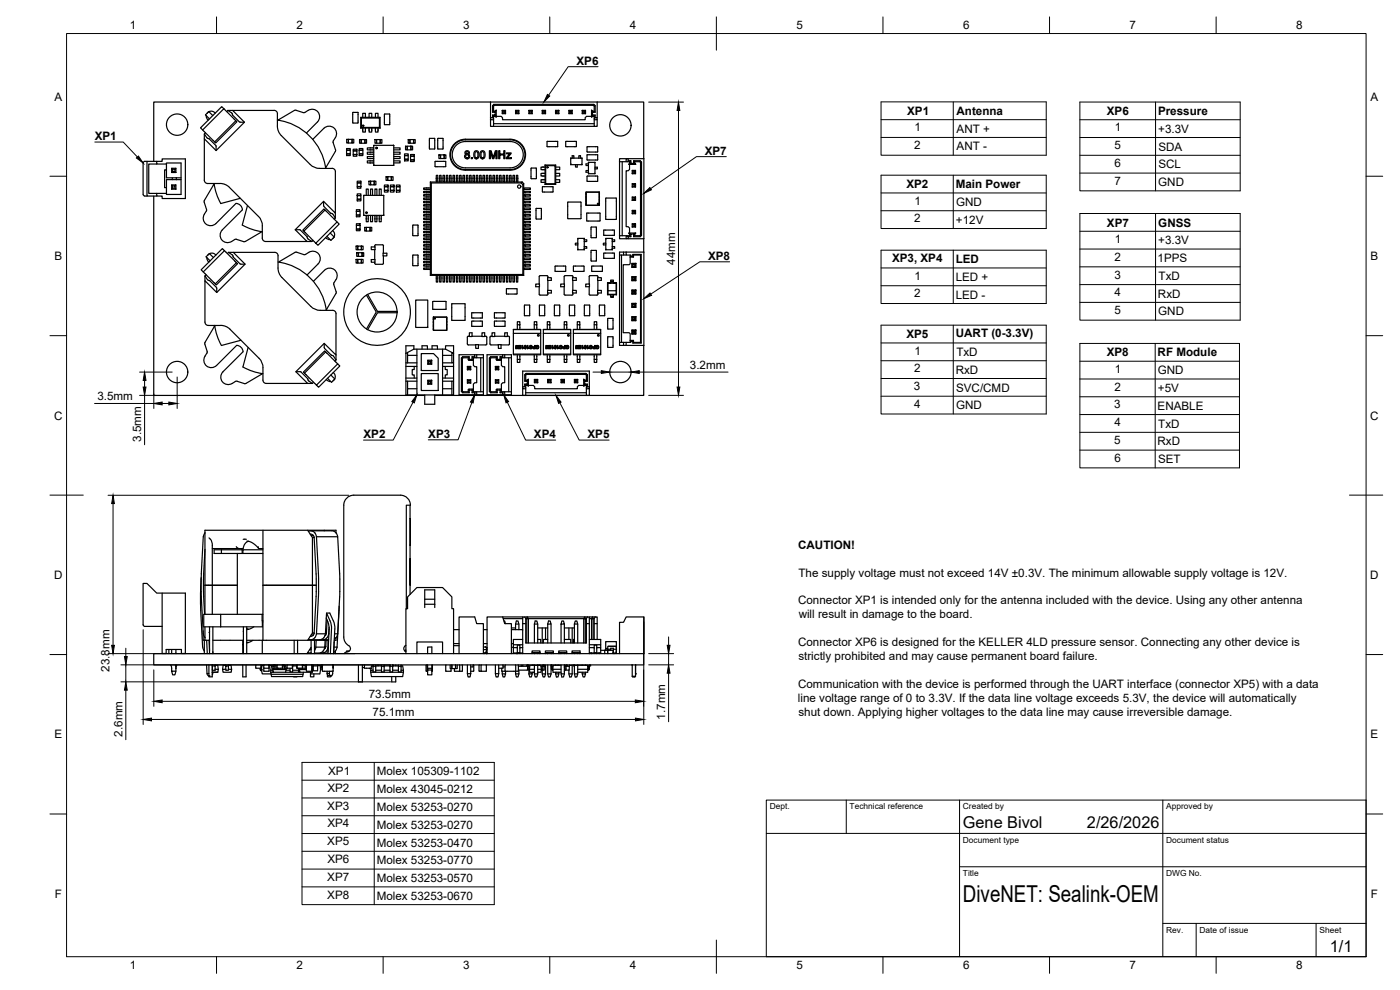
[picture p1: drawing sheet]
<svg xmlns="http://www.w3.org/2000/svg" width="420mm" height="297mm" viewBox="0 0 420 297" stroke-linecap="round" stroke-linejoin="round" font-family="sans-serif">
<defs><g id="words">
<text font-size="7" x="289" y="270.6">DiveNET: Sealink-OEM</text>
<g font-size="4.9">
<text x="289" y="248.5">Gene Bivol</text>
<text x="326.2" y="248.5">2/26/2026</text>
<text x="399.1" y="285.7">1/1</text>
</g>
<g font-size="3.5">
<text x="39" y="8.8">1</text>
<text x="89" y="8.8">2</text>
<text x="139" y="8.8">3</text>
<text x="189" y="8.8">4</text>
<text x="239" y="8.8">5</text>
<text x="289" y="8.8">6</text>
<text x="339" y="8.8">7</text>
<text x="389" y="8.8">8</text>
<text x="173" y="19.5">XP6</text>
<text x="16.3" y="30.2">A</text>
<text x="272.2" y="34.5">XP1</text>
<text x="287.1" y="34.5">Antenna</text>
<text x="332.2" y="34.5">XP6</text>
<text x="347.5" y="34.5">Pressure</text>
<text x="411.3" y="30.2">A</text>
<text x="274.4" y="39.4">1</text>
<text x="287.1" y="39.8">ANT +</text>
<text x="334.6" y="39.4">1</text>
<text x="347.6" y="39.8">+3.3V</text>
<text x="28.4" y="42.1">XP1</text>
<text x="211.5" y="46.5">XP7</text>
<text x="274.3" y="44.8">2</text>
<text x="287.1" y="45.2">ANT -</text>
<text x="334.5" y="44.8">5</text>
<text x="347.6" y="45.2">SDA</text>
<text x="334.5" y="50.1">6</text>
<text x="347.6" y="50.5">SCL</text>
<text x="272" y="56.5">XP2</text>
<text x="286.9" y="56.5">Main Power</text>
<text x="334.5" y="55.4">7</text>
<text x="347.6" y="55.8">GND</text>
<text x="274.4" y="61.4">1</text>
<text x="286.9" y="61.8">GND</text>
<text x="274.3" y="66.7">2</text>
<text x="286.9" y="67.1">+12V</text>
<text x="332.2" y="68">XP7</text>
<text x="347.6" y="68">GNSS</text>
<text x="334.6" y="72.9">1</text>
<text x="347.6" y="73.3">+3.3V</text>
<text x="16.3" y="78">B</text>
<text x="202.6" y="79.4" transform="rotate(-90 202.6 79.4)">44mm</text>
<text x="212.5" y="78">XP8</text>
<text x="267.7" y="78.7">XP3, XP4</text>
<text x="274.4" y="83.9">1</text>
<text x="286.8" y="79">LED</text>
<text x="334.5" y="83.6">3</text>
<text x="334.5" y="78.2">2</text>
<text x="347.4" y="78.6">1PPS</text>
<text x="347.7" y="84">TxD</text>
<text x="411.3" y="78">B</text>
<text x="274.3" y="89.2">2</text>
<text x="286.8" y="84.3">LED +</text>
<text x="286.8" y="89.6">LED -</text>
<text x="334.5" y="88.9">4</text>
<text x="347.5" y="89.3">RxD</text>
<text x="334.5" y="94.2">5</text>
<text x="347.6" y="94.6">GND</text>
<text x="272" y="101.5">XP5</text>
<text x="286.9" y="101.1">UART (0-3.3V)</text>
<text x="274.4" y="106.4">1</text>
<text x="287" y="106.8">TxD</text>
<text x="332.1" y="107">XP8</text>
<text x="347.4" y="107">RF Module</text>
<text x="207.1" y="110.6">3.2mm</text>
<text x="274.3" y="111.7">2</text>
<text x="286.8" y="112.1">RxD</text>
<text x="334.5" y="111.9">1</text>
<text x="347.5" y="112.3">GND</text>
<text x="274.3" y="117.1">3</text>
<text x="286.9" y="117.5">SVC/CMD</text>
<text x="334.5" y="117.2">2</text>
<text x="347.5" y="117.6">+5V</text>
<text x="16.2" y="125.9">C</text>
<text x="29.2" y="120">3.5mm</text>
<text x="274.3" y="122.4">4</text>
<text x="286.9" y="122.8">GND</text>
<text x="334.4" y="122.6">3</text>
<text x="347.4" y="123">ENABLE</text>
<text x="411.2" y="125.9">C</text>
<text x="109.1" y="131.5">XP2</text>
<text x="128.5" y="131.5">XP3</text>
<text x="160.3" y="131.5">XP4</text>
<text x="176.3" y="131.5">XP5</text>
<text x="334.5" y="127.9">4</text>
<text x="347.6" y="128.3">TxD</text>
<text x="42.4" y="132.6" transform="rotate(-90 42.4 132.6)">3.5mm</text>
<text x="334.4" y="133.2">5</text>
<text x="347.4" y="133.6">RxD</text>
<text x="334.4" y="138.6">6</text>
<text x="347.5" y="139">SET</text>
<text x="239.5" y="164.6">CAUTION!</text>
<text x="16.2" y="173.7">D</text>
<text x="239.6" y="173">The supply voltage must not exceed 14V ±0.3V. The minimum allowable supply voltage is 12V.</text>
<text x="411.2" y="173.7">D</text>
<text x="239.5" y="181.3">Connector XP1 is intended only for the antenna included with the device. Using any other antenna</text>
<text x="239.7" y="185.5">will result in damage to the board.</text>
<text x="239.5" y="193.9">Connector XP6 is designed for the KELLER 4LD pressure sensor. Connecting any other device is</text>
<text x="32.9" y="201.6" transform="rotate(-90 32.9 201.6)">23.8mm</text>
<text x="239.6" y="198.1">strictly prohibited and may cause permanent board failure.</text>
<text x="110.7" y="209.4">73.5mm</text>
<text x="239.5" y="206.5">Communication with the device is performed through the UART interface (connector XP5) with a data</text>
<text x="111.8" y="214.8">75.1mm</text>
<text x="199.7" y="215.9" transform="rotate(-90 199.7 215.9)">1.7mm</text>
<text x="239.5" y="210.7">line voltage range of 0 to 3.3V. If the data line voltage exceeds 5.3V, the device will automatically</text>
<text x="239.6" y="214.8">shut down. Applying higher voltages to the data line may cause irreversible damage.</text>
<text x="16.3" y="221.6">E</text>
<text x="36.7" y="221" transform="rotate(-90 36.7 221)">2.6mm</text>
<text x="411.3" y="221.6">E</text>
<text x="98.5" y="232.7">XP1</text>
<text x="113.1" y="232.6">Molex 105309-1102</text>
<text x="98.3" y="237.6">XP2</text>
<text x="113.1" y="238">Molex 43045-0212</text>
<text x="98.2" y="242.9">XP3</text>
<text x="113.1" y="243.3">Molex 53253-0270</text>
<text x="98.3" y="248.2">XP4</text>
<text x="113.1" y="248.7">Molex 53253-0270</text>
<text x="98.2" y="253.6">XP5</text>
<text x="113.1" y="254">Molex 53253-0470</text>
<text x="98.3" y="258.9">XP6</text>
<text x="113.1" y="259.3">Molex 53253-0770</text>
<text x="16.4" y="269.4">F</text>
<text x="98.2" y="264.3">XP7</text>
<text x="98.2" y="269.6">XP8</text>
<text x="113.1" y="264.7">Molex 53253-0570</text>
<text x="113.1" y="270">Molex 53253-0670</text>
<text x="411.4" y="269.4">F</text>
<text x="39" y="290.8">1</text>
<text x="89" y="290.8">2</text>
<text x="139" y="290.8">3</text>
<text x="189" y="290.8">4</text>
<text x="239" y="290.8">5</text>
<text x="289" y="290.8">6</text>
<text x="339" y="290.8">7</text>
<text x="389" y="290.8">8</text>
</g>
<g font-size="2.5">
<text x="231" y="242.9">Dept.</text>
<text x="255" y="242.9">Technical reference</text>
<text x="289" y="242.9">Created by</text>
<text x="350" y="242.9">Approved by</text>
<text x="289" y="252.8">Document type</text>
<text x="350" y="252.8">Document status</text>
<text x="289" y="262.9">Title</text>
<text x="350" y="262.9">DWG No.</text>
<text x="350" y="279.9">Rev.</text>
<text x="360" y="279.9">Date of issue</text>
<text x="396" y="279.9">Sheet</text>
</g>
</g></defs>
<!-- layer: Visible -->
<g fill="none" stroke="#000" stroke-width=".36">
<path d="M60.2 38.4l6.3-6.4 .7 .6-6.4 6.4zM60.8 39l3.2 3.1M61.7 39.9l-.4 .3M61.9 34.7l.1 .7 .5 .6M62.6 33.6l-.5 .4M62.7 33.5a1.49 1.49 0 0 1 1.9 .5M63.9 34.7l-1.2-1.2-1 1 1.2 1.2M67.2 32.6l3.6 3.6-6.4 6.4-.4-.4M68.4 33.1v.1M68.4 33.1l-.4 .4M68.4 33.1h1.4M68.4 33.2l1.2 .8 .2 .6 2 1.9 1.6 .2"/>
<path d="M70.8 36.2l.3 .3-6.4 6.4-.3-.3M82.3 33.1h-12.5l3.6 3.6-8.5 8.5-3.6-3.6v12.5M82.3 33.1a1.01 1.01 0 0 1 1 1l-.1 3.8M83.2 37.8l.2 1.1 .7 1.4 9.4 9.4 1.9 .8h4.3M83.3 36a16.9 16.9 0 0 1 14.4 14.5M91.5 33.7l-.5 .1-2.5-.7-5 3M91.5 33.7a2.5 2.5 0 0 1 4.2 .4 2.23 2.23 0 0 1-.4 2.5l-3.4 3.3M105.9 33.8l.1 3.1h1.4l.1-3.1M106 33.7h1.4M106 33.7l-.1 .1M107.4 33.7l.1 .1M108.3 38.4v-3.2h5.8v3.2"/>
<path d="M108.3 38.4h5.8M108.3 35.2l.2 .2M108.5 35.4h5.4v2.8h-5.4zM108.5 38.2l-.2 .2M108.9 35.2v-1.2h.8v1.2M108.9 38.4v1.2h.8v-1.2M110.8 35.2v-1.2h.8v1.2M110.8 38.4v1.2h.8v-1.2M112.7 35.2v-1.2h.8v1.2M112.7 38.4v1.2h.8v-1.2M113.9 38.2l.2 .2M114.1 35.2l-.2 .2"/>
<path d="M115.4 34.2h1.5v3.2l-1.5-.1zM147.2 30.6h-101.1v17.8M147.2 35.9v2h.9M147.2 30.6v4.7M147.2 30.6h32M147.8 34.5l.8 .1v-1l-.8 .1v-2l.4-.4h30l.4 .4v2l-.8-.1v1l.8-.1v.8M147.8 35.3l.3 .2M148.1 34.8v3.1M148.1 34.8l-.3-.3v.8h-.6v.6h.9M148.1 33.4h.3l.1 .3M148.1 37.1h30.2M148.1 37.9h30.2"/>
<path d="M148.1 34.9h.5M148.1 31.8v1.6M148.1 33.4l-.3 .3M148.1 34.8h.3M148.2 31.3l.1 .3M148.4 33.4l.5-.4-.3 .6M148.5 34.5l-.1 .3 .5 .3M148.9 34.9h1.5l.4 .4v.6h24.8v-.6l.4-.4h1.5M148.9 33v2.1l-.3-.5M150.7 33.1l.3 .3v.5l-.3 .2v-1h1M150.7 34.1h1M151 33.4h.5l.2-.3v1"/>
<path d="M151 33.9h.5M151.5 33.4v.5l.2 .2M154.7 33.1l.3 .3v.5l-.3 .2v-1h1M154.7 34.1h1M155 33.4h.5l.2-.3v1M155 33.9h.5M155.5 33.4v.5l.2 .2M158.7 33.1l.3 .3v.5l-.3 .2v-1h1M158.7 34.1h1M159 33.4h.5l.2-.3v1M159 33.9h.5M159.5 33.4v.5l.2 .2"/>
<path d="M162.7 33.1l.3 .3v.5l-.3 .2v-1h1M162.7 34.1h1M163 33.4h.5l.2-.3v1M163 33.9h.5M163.5 33.4v.5l.2 .2M166.7 33.1h1M167 33.9l-.3 .2h1M167 33.4l-.3-.3v1M167.5 33.4h-.5v.5h.5M167.7 33.1l-.2 .3v.5l.2 .2M167.7 33.1v1M170.7 33.1h1"/>
<path d="M171 33.9l-.3 .2h1M171 33.4l-.3-.3v1M171.5 33.4h-.5v.5h.5M171.7 33.1l-.2 .3v.5l.2 .2M171.7 33.1v1M174.7 33.1l.3 .3v.5l-.3 .2v-1h1M174.7 34.1h1M175 33.4h.5l.2-.3v1M175 33.9h.5M175.5 33.4v.5l.2 .2M177.5 33l.5 .4-.1 .3M177.8 33.6l-.3-.6v2.1"/>
<path d="M177.9 34.9h.4M177.9 34.5l.1 .3-.5 .3 .3-.5M178 34.8h.3M178 33.4h.3M178.1 31.6l-30.3 .1M178.2 31.3l-.1 .3 .2 .2M178.3 35.5l.9-.2v.6h-.9zM178.3 35.9v2h.9v-2M178.6 34.5l-.3 .3v.7M178.6 31.7l-.3 .1v1.6l.3 .3M179.2 30.6h14v17M179.2 30.6v4.7"/>
<path d="M42.9 48.9v9.4M43 58.3l.2 .4 .9 .1M44.1 48.4l-.9 .1-.2 .4M46.1 58.8v59.8h81.4M47 48.4h1.7v-.7h6.9v11.9h-6.9v-.8h-1.7v-.8h3v.3h4.3v-9.4h-4.3v.3h-3zM47 49.2h-2.4v8.8h2.4M47 48.4h-2.9v10.4h2.9M50 49.2v1.8M50 56.3v1.7M51.5 51.8l.3-.3h.7l.3 .3M51.5 56.8l.3-.3h.7l.3 .3M51.5 55.5h1.3l-.3 .3"/>
<path d="M51.5 51.8h1.3M51.5 56.8h1.3M51.5 50.5h1.3M51.7 53.3v.6h-1.7v2.4h-.6v-5.3h.6v2.3h2.9M51.7 53.9h2.6M51.8 50.8v.7M51.8 55.8v.7M52.5 51.5v-.7h-.7l-.3-.3v1.3M52.5 56.5v-.7h-.7l-.3-.3v1.3M52.5 50.8l.3-.3v1.3M52.8 55.5v1.3M52.9 53.3h1.4"/>
<path d="M52.9 53.3v.6M61.3 54.1a1.01 1.01 0 0 0 1 1h4.3l1.4 .5 .9 .6 9.3 9.5 .5 1.5v4.3M62.8 41.6l2.1 2.3M62.8 41.6l-.8-.3-.7-1.1v1.4M64 42.1v.1M64.2 55a16.9 16.9 0 0 0 2.1 6.1l5.8-1.6M64.3 55.3l-3 4.9M64.9 43.9v1.3M99.7 50.5a1.01 1.01 0 0 1 1 1M100 42.8l.7 2.5-3 5M100.6 51.5v12.5l-3.5-3.6-8.5 8.5 3.5 3.6h-12.4M100.6 41.3l-.6 1v.5"/>
<path d="M100.7 41.3a2.23 2.23 0 0 0-.5-3 2.23 2.23 0 0 0-3 .2l-3.3 3.3M104 44.6h1.1v.5h-1.1zM104 46.2h1.1v.5h-1.1zM104 45.1h1.1v1.1h-1.1zM104.1 41.8h.5v1.1h-.5zM104.6 41.8h1.1v1.1h-1.1zM105.7 41.8h.5v1.1h-.5zM106 45.3h1.1v1.1h-1.1zM106 44.8h1.1v.5h-1.1zM106 46.4h1.1v.5h-1.1zM107.2 59.8h1.1v.5h-1.1zM107.2 58.2h1.1v.5h-1.1z"/>
<path d="M107.2 58.7h1.1v1.1h-1.1zM107.2 54.9h1.1v1.1h-1.1zM107.2 56h1.1v.5h-1.1zM107.2 54.4h1.1v.5h-1.1zM107.8 44.6h1.1v.5h-1.1zM107.8 46.2h1.1v.5h-1.1zM107.8 45.1h1.1v1.1h-1.1zM107.9 41.9h.5v1.1h-.5zM108.4 41.9h1.1v1.1h-1.1zM109.2 58.7h.1M109.2 58.7v5.9M109.2 58.6h5.9"/>
<path d="M109.2 58.6v.1M109.3 58.6l-.1 .1M109.5 41.9h.5v1.1h-.5zM109.9 58.6v-1.9h.6v1.9M110.7 54.4h.5v1.1h-.5zM111.2 58.6v-1.9h.6v1.9M111.2 54.4h1.1v1.1h-1.1zM112.2 43.7v5.9M112.2 49.6h.1M112.2 48.3h-2v.6h2M112.2 47h-2v.6h2M112.2 45.7h-2v.6h2"/>
<path d="M112.2 44.4h-2v.6h2M112.2 43.7h.1M112.2 49.5l.1 .1M112.2 49.6h5.9M112.3 43.6h.1M112.3 54.4h.5v1.1h-.5zM112.5 58.6v-1.9h.6v1.9M112.5 41.9h.5v1.1h-.5zM113 41.9h1.1v1.1h-1.1zM113.8 58.6v-1.9h.6v1.9M114.1 41.9h.5v1.1h-.5zM115.1 58.6h.1"/>
<path d="M115.1 58.6l.1 .1M115.2 58.7l-.1 5.9M115.2 58.7h.1M115.4 56h1.1v1.1h-1.1zM115.4 57.1h1.1v.5h-1.1zM115.4 55.5h1.1v.5h-1.1zM115.9 53h.5v1.1h-.5zM116.4 53h1.1v1.1h-1.1zM117.2 56h1.1v1.1h-1.1zM117.2 57.1h1.1v.5h-1.1zM117.2 55.5h1.1v.5h-1.1zM117.5 53h.5v1.1h-.5z"/>
<path d="M118.1 43.6h.1M118.1 43.6l-5.9 .1M118.1 43.6l.1 .1M118.1 49.6h.1M118.1 43.6l.1 5.9M118.2 49.6h-.1M118.2 48.3h1.9v.6h-1.9M118.2 47h1.9v.6h-1.9M118.2 45.7h1.9v.6h-1.9M118.2 44.4h1.9v.6h-1.9M118.2 49.5h.1M119 57.1h1.1v.5h-1.1z"/>
<path d="M119 55.5h1.1v.5h-1.1zM119 56h1.1v1.1h-1.1zM121.4 46.2h1.1v.5h-1.1zM121.4 47.8h1.1v.5h-1.1zM121.4 46.7h1.1v1.1h-1.1zM121.7 43.9h.5v1.1h-.5zM122.2 43.9h1.1v1.1h-1.1zM122.5 41.9h.5v1.1h-.5zM123 41.9h1.1v1.1h-1.1zM123.2 46.9h1.1v1.1h-1.1zM123.2 46.4h1.1v.5h-1.1zM123.2 48h1.1v.5h-1.1z"/>
<path d="M123.3 43.9h.5v1.1h-.5zM124.1 41.9h.5v1.1h-.5zM127.1 56.4h2.1v.4h-2.1zM127.1 57.4h2.1v.4h-2.1zM127.1 58.4h2.1v.5h-2.1zM127.1 59.4h2.1v.4h-2.1zM128.9 41.5h1.5v3.2l-1.5-.1zM129.2 54.6v1.8M129.2 56.8v.6M129.2 57.8v.6M129.2 58.9v.5M129.2 59.8v.6"/>
<path d="M129.2 54.6h1.7M129.2 54.6l.2 .3M129.4 54.9h27l.5 .5v27h-27.5zM130.7 50h3M130.7 50v-1.6h3v1.6M130.9 52.6h.5v2h-.5zM131.4 54.6h.6M131.4 41.5h1.5v3.2l-1.5-.1zM131.7 46.5h.5v1.1h-.5zM132 52.6h.4v2h-.4zM132.2 46.5h1.1v1.1h-1.1zM132.4 54.6h.5"/>
<path d="M132.9 52.6h.5v2h-.5zM133.3 46.5h.5v1.1h-.5zM133.4 54.6h.5M133.9 52.6h.5v2h-.5zM134.4 54.6h.5M134.9 52.6h.5v2h-.5zM135.4 54.6h.6M136 52.6h.4v2h-.4zM136.4 54.6h.5M136.9 52.6h.5v2h-.5zM137.4 54.6h.5M137.9 52.6h.5v2h-.5z"/>
<path d="M138.4 54.6h.5M138.9 52.6h.5v2h-.5zM139.4 54.6h.6M139.7 41.8h13.4a4.6 4.6 0 0 1 4.6 4.6 4.6 4.6 0 0 1-4.6 4.7h-13.4M139.7 42h13.4a4.5 4.5 0 0 1 4.4 4.4 4.5 4.5 0 0 1-4.4 4.5h-13.4M139.7 42.5h13.4a3.9 3.9 0 0 1 3.9 3.9 3.9 3.9 0 0 1-3.9 4h-13.4M139.7 42.5a3.9 3.9 0 0 0-4 3.9 3.9 3.9 0 0 0 4 4M139.7 41.8a4.6 4.6 0 0 0-4.7 4.6 4.6 4.6 0 0 0 4.7 4.7M139.7 42a4.5 4.5 0 0 0-4.5 4.4 4.5 4.5 0 0 0 4.5 4.5M139.7 45.4l.8-.1 .3 .3v.5a.23 .23 0 0 0-.3 .2 .23 .23 0 0 0 .3 .2l.2 .5-.3 .5-.6 .2-.5-.3-.2-.7 .5-.4-.4-.4zM140 52.6h.4v2h-.4zM140.4 54.6h.5"/>
<path d="M140.9 52.6h.5v2h-.5zM141.4 54.6h.5M141.4 47.3h.3v.3h-.3zM141.9 52.6h.5v2h-.5zM142.4 54.6h.5M142.5 45.4l.7-.2 .5 .6v1.2l-.5 .6h-.6l-.3-.5-.1-1.1zM142.6 45.7l.4-.2 .4 .4v1.1l-.4 .4-.5-.4zM142.9 52.6h.5v2h-.5zM143.4 54.6h.6M144 52.6h.4v2h-.4zM144.4 45.3h.7l.4 .4v1.3l-.5 .6-.6-.1-.3-.5v-1zM144.4 54.6h.5"/>
<path d="M144.5 45.7l.4-.2 .3 .4v1.1l-.3 .4-.5-.4zM144.9 52.6h.5v2h-.5zM145.4 54.6h.5M145.9 52.6h.5v2h-.5zM146.4 54.6h.5M146.9 45.2h.5l.6 2.1 .7-2.1h.5v2.4h-.4v-2l-.6 2h-.4l-.6-2v2h-.3zM146.9 52.6h.5v2h-.5zM147.4 54.6h.6M148 52.6h.4v2h-.4zM148.4 54.6h.5M148.9 52.6h.5v2h-.5zM149.4 54.6h.5"/>
<path d="M149.7 45.2h.3v1h1.2v-1h.3v2.4h-.3v-1.1h-1.2v1.1h-.3zM149.9 52.6h.5v2h-.5zM150.4 54.6h.6M151 52.6h.4v2h-.4zM151.4 54.6h.6M152 52.6h.4v2h-.4zM152 45.9h1.4l-1.1 1.5 1.1-.1v.3h-1.5l1.1-1.5-1 .1zM152.4 54.6h.6M153 52.6h.4v2h-.4zM153.4 54.6h.5M153.9 52.6h.5v2h-.5zM154.4 54.6h.6"/>
<path d="M155 52.6h.4v2h-.4zM155.4 54.6h1.3l.5 .5v1.3M156.7 54.6l-.3 .3M157.2 56.4h2v.4h-2zM157.2 57.4h2v.4h-2zM157.2 58.4h2v.5h-2zM157.2 59.4h2v.4h-2zM157.2 56.8v.6M157.2 57.8v.6M157.2 58.9v.5M157.2 59.8v.6M157.2 55.1l-.3 .3"/>
<path d="M159.4 50.5l.1 3.1M159.5 50.4l1.5 .1M159.5 53.6h1.4M159.5 50.4l-.1 .1M161 50.5l-.1 3.1M162.8 56.1v1.4M162.8 57.5h3.2M162.8 56.1l3.2-.1v1.5M163 53.9h-.6v.8h.6M163 52h-.6v.8h.6M163 50.1h-.6v.8h.6M163 53.9h.1"/>
<path d="M163 54.7h.1M163 52h.1M163 52.8h.1M163 50.1h.1M163 50.9h.1M163 53.9h.6M163 54.7h.6M163 52h.6M163 52.8h.6M163 50.1h.6M163 50.9h.6M163.6 49.5h3.2v5.8h-3.2"/>
<path d="M163.6 49.5v5.8M163.6 49.5l.2 .2M163.8 49.7h2.8v5.4h-2.8zM163.8 55.1l-.2 .2M164.2 42.5l.1 1.5h3.1v-1.5M166.6 55.1l.2 .2M166.8 53.9h1.2v.8h-1.2M166.8 52h1.2v.8h-1.2M166.8 50.1h1.2v.8h-1.2M166.8 49.5l-.2 .2M167.4 42.5h-3.2M169.8 42.5v1.5h3.1l.1-1.5"/>
<path d="M169.8 42.5h3.2M171.3 47.4v2h1.4M171.3 47.4l.2 .2M171.3 47.4h3.4M171.5 49.2l-.2 .2M171.7 47.4v-.7h.5v.7M172.7 49.4v.7h.5v-.7M172.7 49.4h2M173.7 47.4v-.7h.5v.7M174.5 49.2l.2 .2M174.7 47.4l-.2 .2M174.7 47.4v2"/>
<path d="M175.9 59.4h.1M175.9 58.4h.1M175.9 57.6h4v4h-4zM175.9 59.8v.6M175.9 58.8v.6M175.9 57.8v.6M175.9 57.6v.1M175.9 57.7h3.9v3.9h-3.9zM176.3 52.8h3.1v1.5l-3.1 .1M176.3 44h3.1v1.5l-3.1 .1M176.3 46.4h3M176.3 52.8v1.6"/>
<path d="M176.3 44v1.6M176.3 46.4v1.6M176.6 48.7l.2 .2M176.6 49.2h-.7v.5h.7M176.6 51.2h-.7v.5h.7M176.6 48.7v3.4M176.6 48.7h2M176.8 51.9l-.2 .2M178.4 51.9l.2 .2M178.6 50.7v1.4h-2M178.6 48.7l-.2 .2M178.6 50.2h.7v.5h-.7"/>
<path d="M178.6 48.7v2M179.3 46.4l.1 1.6h-3.1M179.9 59.8v.6M179.9 58.8v.6M179.9 57.8v.6M179.9 57.6l-.1 .1M181.8 59.4h3.1v6.4l-3.1-.1zM185.9 48.5h3.1M185.9 48.5v22.2M186.7 48.5v22.2M187.9 48.5v-.9h.6v.6h.8l-.3 .3M187.9 47.6h-2v.9"/>
<path d="M188.5 48.2l-.1 .3M188.5 47.6h4.7M188.9 49.3v1.5l-.4 .4h-.6v16.8h.6l.4 .4v1.5M188.9 48.5v.5M189 48.5v.3M189.3 49l-.6 .3h2.1M189.3 48.2v.8h.9v-.8h2l.3 .4v22.1l-.3 .3h-2v-.8h-.9v.8h-.8M189.3 48.9l-.3-.1-.3 .5M189.7 51.1v1M189.7 55.1v1M189.7 59.1v1M190 51.4v.5"/>
<path d="M190 55.4v.5M190 59.4v.5M190.2 48.2l.3 .3M190.5 51.4v.5l.2 .2h-1M190.5 51.9h-.5l-.3 .2M190.5 48.5v.3l-.3 .1M190.5 48.8l.3 .5-.6-.3M190.5 55.4v.5l.2 .2h-1M190.5 55.9h-.5l-.3 .2M190.5 59.4v.5l.2 .2h-1M190.5 59.9h-.5l-.3 .2M190.5 48.5h1.5"/>
<path d="M190.7 51.1l-.2 .3h-.5l-.3-.3h1v1M190.7 55.1l-.2 .3h-.5l-.3-.3h1v1M190.7 59.1l-.2 .3h-.5l-.3-.3h1v1M192.2 48.2v22.3M192.5 48.6l-.3 .1M193.2 47.6v56M61.3 60.1v.5l.7 2.6a2.63 2.63 0 0 0 .3 4.3 2.23 2.23 0 0 0 2.5-.4l6-6.1a2 2 0 0 1 1.9 1.9l-6 6.1M62.1 77.3l.1 .7 .5 .6M62.8 76.2l-.5 .4M62.8 76.1l1.3 1.2M62.8 76.1l-1 1 1.3 1.2M62.9 76.1a1.49 1.49 0 0 1 1.9 .4"/>
<path d="M66.7 69a2.23 2.23 0 0 0-.1 3 2.23 2.23 0 0 0 2.9 .5l1.3-.7 2.7 .7 5-3M67.4 75.2l3.6 3.6-6.4 6.4-3.6-3.6M68.6 75.7l1.1 .7M68.6 75.7l-.4 .4M68.6 75.7h1.4M69.7 76.4l.2 .3M69.9 76.7l.1 .4M70 77l2 2.1M71 78.8l.3 .3-6.4 6.4-.3-.3M72 79.1l.3 .2M73.6 79.3h-1.3M74.3 61.7l-1.6 5.8a16.9 16.9 0 0 0 6 2"/>
<path d="M78.7 71.5a1.01 1.01 0 0 0 1 1M83.4 78.6a16.9 16.9 0 0 1 14.5 14.5M83.9 78.4l-.2 .3M88.6 68.9h1.3M89 75.7l2.5 .7a2.71 2.71 0 0 1 4.1-.2 2.23 2.23 0 0 1-.1 3l-3.4 3.3M89 75.7h-.5l-4.6 2.8M89.9 68.9l2.2 2.1 .2 .5M91.6 69.8h.1M91.6 69.8l3.2 3.2M92.1 72.5h1.5M92.3 71.5l1.3 1M93.9 72.1l-.3 .4"/>
<path d="M97.1 60.4l.1 1.6 2 1.9 .6 .3 .8 1.2M97.6 63l-.4-.3-6.3 6.4 .3 .3M97.7 71.3l.6 .5 .8 .1M99.1 69.9l1.2 1.2-1 1-1.2-1.2M99.8 69.2a1.49 1.49 0 0 1 .5 1.9M100.2 71.2l-.4 .4M100.6 64v1.4M100.6 65.4l-.3 .4M101.2 66.6l.6 .6-6.4 6.4-.6-.6zM101.2 66.6l-3.6-3.6-6.4 6.4 .4 .4M106.9 77.8h.5v1.1h-.5zM106.9 73.8h.5v1.1h-.5z"/>
<path d="M107 64.5h1.1v.5h-1.1zM107 62.9h1.1v.5h-1.1zM107 63.4h1.1v1.1h-1.1zM107 67.6h1.1v1.1h-1.1zM107 68.7h1.1v.5h-1.1zM107 67.1h1.1v.5h-1.1zM107.1 75.8h.5v1.1h-.5zM107.4 77.8h1.1v1.1h-1.1zM107.4 73.8h1.1v1.1h-1.1zM107.6 75.8h1.1v1.1h-1.1zM108.5 77.8h.5v1.1h-.5zM108.5 73.8h.5v1.1h-.5z"/>
<path d="M108.7 75.8h.5v1.1h-.5zM109.2 64.5h.1M109.3 64.6h5.8M109.3 64.6h-.1M109.5 68.2h.5v1.1h-.5zM109.9 64.6v1.9h.6v-1.9M110 68.2h1.1v1.1h-1.1zM111.1 68.2h.5v1.1h-.5zM111.2 64.6v1.9h.6v-1.9M112.5 77.9v.8M112.5 77.9h-1.1v.8h1.1M112.5 74.1h-1.1v.8h1.1"/>
<path d="M112.5 74.1v-.5l.3-.2 2.1 .1 .2 2.5M112.5 74.9v3M112.5 74.1v.8M112.5 64.6v1.9h.6v-1.9M113.8 64.6v1.9h.6v-1.9M115 76h1.1v.8h-1.1zM115.1 76.8l-.2 2.4-2.1 .1-.3-.2v-.4M115.2 64.5h.1M115.2 64.5l-.1 .1M123.9 76.6h1.5v3.1l-1.5-.1zM124 70.7h1.4M124 70.7v-3.2l1.4 .1v3.1"/>
<path d="M127.1 60.4h2.1v.4h-2.1zM127.1 61.4h2.1v.4h-2.1zM127.1 62.4h2.1v.5h-2.1zM127.1 63.4h2.1v.4h-2.1zM127.1 64.4h2.1v.4h-2.1zM127.1 65.4h2.1v.4h-2.1zM127.1 66.4h2.1v.5h-2.1zM127.1 67.4h2.1v.4h-2.1zM127.1 68.4h2.1v.4h-2.1zM127.1 69.4h2.1v.4h-2.1zM127.1 70.4h2.1v.5h-2.1zM127.1 71.4h2.1v.4h-2.1z"/>
<path d="M127.1 72.4h2.1v.4h-2.1zM127.1 73.4h2.1v.5h-2.1zM127.1 74.4h2.1v.5h-2.1zM127.1 75.4h2.1v.4h-2.1zM127.1 76.4h2.1v.4h-2.1zM127.1 77.4h2.1v.5h-2.1zM127.1 78.4h2.1v.5h-2.1zM127.1 79.4h2.1v.4h-2.1zM129.2 60.8v.6M129.2 61.8v.6M129.2 62.9v.5M129.2 63.8v.6"/>
<path d="M129.2 64.8v.6M129.2 65.8v.6M129.2 66.9v.5M129.2 67.8v.6M129.2 68.8v.6M129.2 69.8v.6M129.2 70.9v.5M129.2 71.8v.6M129.2 72.8v.6M129.2 73.9v.5M129.2 74.9v.5M129.2 75.8v.6"/>
<path d="M129.2 76.8v.6M129.2 77.9v.5M129.2 78.9v.5M129.2 79.8v.6M157.2 60.4h2v.4h-2zM157.2 61.4h2v.4h-2zM157.2 62.4h2v.5h-2zM157.2 63.4h2v.4h-2zM157.2 64.4h2v.4h-2zM157.2 65.4h2v.4h-2zM157.2 66.4h2v.5h-2zM157.2 67.4h2v.4h-2z"/>
<path d="M157.2 68.4h2v.4h-2zM157.2 69.4h2v.4h-2zM157.2 70.4h2v.5h-2zM157.2 71.4h2v.4h-2zM157.2 72.4h2v.4h-2zM157.2 73.4h2v.5h-2zM157.2 74.4h2v.5h-2zM157.2 75.4h2v.4h-2zM157.2 76.4h2v.4h-2zM157.2 77.4h2v.5h-2zM157.2 78.4h2v.5h-2zM157.2 79.4h2v.4h-2z"/>
<path d="M157.2 60.8v.6M157.2 61.8v.6M157.2 62.9v.5M157.2 63.8v.6M157.2 64.8v.6M157.2 65.8v.6M157.2 66.9v.5M157.2 67.8v.6M157.2 68.8v.6M157.2 69.8v.6M157.2 70.9v.5M157.2 71.8v.6"/>
<path d="M157.2 72.8v.6M157.2 73.9v.5M157.2 74.9v.5M157.2 75.8v.6M157.2 76.8v.6M157.2 77.9v.5M157.2 78.9v.5M157.2 79.8v.6M160.9 62.6l.1 3.1M161 62.5l1.5 .1M161 62.5l-.1 .1M162.5 62.6l-.1 3.1h-1.4"/>
<path d="M166.7 79.8h3M166.7 79.8v1.6M169.7 79.8v1.6M170.5 65.6h3.8M170.5 65.6l-.1-4.9 3.9-.1v5M172.1 79.9h3.2v1.5h-3.2zM173.4 71.5l.2 .2M173.4 73h-.7v.5h.7M173.4 73v1.9M173.4 74.9h1.9M173.6 74.8l-.2 .1M175.2 74.7l.1 .2"/>
<path d="M175.3 74.9h.1M175.3 71.6l-.1 .1M175.3 71.5h-1.9v1.5M175.3 74h.8v.5h-.8M175.3 72h.8v.5h-.8M175.3 71.5v3.4M175.3 71.5v.1M175.9 61.4h.1M175.9 60.4h.1M175.9 60.8v.6M175.9 61.6h.1M176.1 66.2l.1-2.3h3.9v2.3"/>
<path d="M177.4 68.1h1.6v3.2l-1.6-.1zM177.4 75.2h1.6v3.1l-1.6-.1zM177.6 79.9h3.2v1.5h-3.2zM179.8 61.6h.1M179.9 60.8v.6M180.1 66.2h-4M181.2 76h3.2v1.5h-3.2zM181.2 69h3.2v1.6h-3.2zM181.8 71.5l.2 .2M181.8 73h-.7v.5h.7M181.8 73v1.9M181.8 74.9h1.9"/>
<path d="M182 74.8l-.2 .1M183.6 74.7l.1 .2M183.7 74.9h.1M183.7 71.6l-.1 .1M183.7 71.5h-1.9v1.5M183.7 74h.8v.5h-.8M183.7 72h.8v.5h-.8M183.7 71.5v3.4M183.7 71.5v.1M185.9 75.6h2v.9h1.4v.4h.6v-.6h2.5v26.6h-2.5v-.6h-.6v.4h-1.4v.9h-2zM185.9 76.5h1.2M186.5 76.5v26.2"/>
<path d="M187.1 75.6v.9h.8M187.9 70.7h.5l.1 .9h-.6zM187.9 70.7h-2v.9h2M187.9 75.6h5.3M188.4 70.7h.6l.3 .3M188.5 71.6h4.7M188.7 69.9h2.1l-.6 .3M188.9 70.3v.4M189 70.4v.3M189.1 76.5v.6l.2-.2M189.3 70.2l-.6-.3 .3 .5 .3-.1M189.6 79h1.2v1.2h-1.2z"/>
<path d="M189.6 79l.3 .3M189.7 64.1l.3-.2h.5l.2 .2M189.7 63.1h1l-.2 .3M189.7 68.1l.3-.2h.5l.2 .2M189.7 67.1h1l-.2 .3M189.7 64.1h1M189.7 68.1h1M189.9 76.9l.2 .2h-1v2l-.3 .3h-1.8v20.4h1.8l.3 .3v2.6M189.9 76.3l.2 .8M189.9 79.3h.6v.6h-.6zM189.9 79.9l-.3 .3M190 63.9v-.5h.5v.5"/>
<path d="M190 63.4l-.3-.3v1M190 67.9v-.5h.5v.5M190 67.4l-.3-.3v1M190.2 71l.3-.3h1.5l.2 .3M190.5 70.4v.3M190.5 79.9l.2 .2M190.7 79.1h-1v1h1M190.7 63.1v1M190.7 67.1v1M190.7 79.1v1M190.7 79.1l-.2 .2M190.8 69.9l-.3 .5-.3-.1"/>
<path d="M190.8 79l-.1 .1M192.2 76.5v26.2M192.4 76.3l-.2 .2h-2.1M192.5 70.7l-.3-.2-.2 .2M60.4 80.9l6.3-6.3 .7 .6-6.4 6.4zM61.5 84.2v-1.4l.7 1.1 .8 .3 1.9 2M61.9 82.5l-.4 .3M64.4 97.6a16.9 16.9 0 0 0 2 6M64.5 97.9l-3 4.9v.4l.7 2.4-.7 1.3M64.9 86.2l.1 1.6M93.3 91.9l.8 .7 1.5 .5h4.3a1.01 1.01 0 0 1 1 1l-.1 12.4-3.5-3.5-8.5 8.5 3.5 3.5h-12.4a1.01 1.01 0 0 1-1-1v-4.2l-.8-1.9-9.4-9.4-1.4-.7-1.1-.2M93.3 92l-9.3-9.6-.5-1.4v-4.3a1.01 1.01 0 0 0-1-1h-12.5l3.6 3.6-8.6 8.5-3.5-3.6v12.5a1.01 1.01 0 0 0 1 .9h3.7"/>
<path d="M94 84.4l3.4-3.3a2.23 2.23 0 0 1 3-.2 2.23 2.23 0 0 1 .4 3l-.7 1.3 .8 2.7-3 5M110 88.5l2.9 5.1-2.9 5.1M110.3 88.3l3 5.1h5.9M119.2 93.8h-5.9l-3 5.1M124.8 90h3.6v8.2h-3.6zM127.1 80.4h2.1v.4h-2.1zM129.2 80.8v1.8M129.2 82.6h1.7M129.4 82.4l-.2 .2M129.9 90.5h4v2.3h-4zM130.1 95.1h4v4h-4zM130.1 95.3v.6"/>
<path d="M130.1 96.3v.6M130.1 97.3v.6M130.1 98.3v.6M130.1 95.1v.1M130.1 95.2h3.9v3.9h-3.9zM130.1 99.1h.1M130.9 82.6h.5v2h-.5zM131.4 82.6h.6M132 82.6h.4v2h-.4zM132.4 82.6h.5M132.9 82.6h.5v2h-.5zM133.4 82.6h.5"/>
<path d="M133.9 82.6h.5v2h-.5zM134 99.1h.1M134.1 96.3h.1M134.1 95.3h.1M134.1 97.3h.1M134.1 98.3h.1M134.1 95.1l-.1 .1M134.1 95.3v.6M134.1 96.3v.6M134.1 97.3v.6M134.1 98.3v.6M134.4 82.6h.5"/>
<path d="M134.9 82.6h.5v2h-.5zM135.4 82.6h.6M135.6 91.2h3.9v4.9h-3.9zM136 82.6h.4v2h-.4zM136.4 82.6h.5M136.9 82.6h.5v2h-.5zM137.4 82.6h.5M137.9 82.6h.5v2h-.5zM138.4 82.6h.5M138.9 82.6h.5v2h-.5zM139.4 82.6h.6M140 82.6h.4v2h-.4z"/>
<path d="M140.4 82.6h.5M140.9 82.6h.5v2h-.5zM141.4 82.6h.5M141.7 93.8h3M141.7 93.8l-.1 1.6 3.2-.1M141.9 82.6h.5v2h-.5zM142.4 82.6h.5M142.9 82.6h.5v2h-.5zM143.4 82.6h.6M144 82.6h.4v2h-.4zM144.4 82.6h.5M144.7 93.8l.1 .1"/>
<path d="M144.8 93.9v1.4M144.8 96.4v1.4M144.8 96.4l-3.1-.1-.1 1.5h3.2M144.9 82.6h.5v2h-.5zM145.4 82.6h.5M145.9 82.6h.5v2h-.5zM146.4 82.6h.5M146.9 82.6h.5v2h-.5zM147.4 82.6h.6M148 82.6h.4v2h-.4zM148.4 82.6h.5M148.4 96.4h3.1v1.5h-3.1z"/>
<path d="M148.5 93.8h3M148.5 93.8v1.6h3v-1.6M148.9 82.6h.5v2h-.5zM149.4 82.6h.5M149.9 82.6h.5v2h-.5zM150.4 82.6h.6M151 82.6h.4v2h-.4zM151.4 82.6h.6M152 82.6h.4v2h-.4zM152 88.1l.1-1.5h3l.1 1.5M152.4 82.6h.6M153 82.6h.4v2h-.4z"/>
<path d="M153.4 82.6h.5M153.9 82.6h.5v2h-.5zM154.1 98.9h8.2M154.4 82.6h.6M155 82.6h.4v2h-.4zM155.2 88.1h-3.2M155.3 97.4v1.4M155.4 82.6h1.8M156 97.4v-.9h-.7v.9h.7v1.4M156.9 82.4l.3 .2M157.2 80.4h2v.4h-2zM157.2 80.8v1.8"/>
<path d="M157.4 91.6h1.6v3.1l-1.6-.1zM160.3 97.4v1.4M160.8 85.2h1.1v.8h-1.1zM161.1 97.4v-.9h-.8v.9h.8v1.4M161.8 86v2.3M161.8 88.3l.3 .2 2 .1 .3-.3M163.1 98.9h8.2M163.4 91.5l-1.5 .1v3l1.5 .1M163.4 91.5v3.2M164.3 97.4v1.4M164.4 83.3v.8M164.4 83.3h1.1v.8h-1.1"/>
<path d="M164.4 87.1h1.1v.8h-1.1M164.4 83v.3M164.4 84.1v3M164.4 87.9v.4M164.4 87.1v.8M164.4 83l-.3-.3h-2.1l-.2 2.5M165 97.4v-.9h-.7v.9h.7v1.4M166.4 91.6v3M166.4 94.6l1.5 .1M166.7 81.4h3M167.9 91.5l-1.5 .1M167.9 91.5v3.2"/>
<path d="M168.3 85.2h1.1v.8h-1.1zM169.3 86v2.3M169.3 88.3l.3 .2 2.1 .1 .2-.3M169.3 97.4v1.4M170.1 97.4v-.9h-.8v.9h.8v1.4M170.9 91.6h1.6v3.1l-1.6-.1zM171.8 83.3h1.2v.8h-1.2zM171.8 87.1h1.2v.8h-1.2zM171.9 83v.3M171.9 84.1v3M171.9 87.9v.4M171.9 83l-.2-.3h-2.2l-.2 2.5"/>
<path d="M172.1 98.9h8.2M173.2 97.4v1.4M174 97.4v-.9h-.8v.9h.8v1.4M175.4 91.6v3M175.4 94.6l1.5 .1M175.8 85.2h1.1v.8h-1.1zM176.8 88.3l.3 .3M176.8 86v2.3M176.9 91.5l-1.5 .1M176.9 91.5v3.2M177.1 82.7h2l.3 .3M177.1 82.7l-.3 .3v2.2"/>
<path d="M178.3 97.4v1.4M179.1 97.4v-.9h-.8v.9h.8v1.4M179.4 83.3v.8M179.4 83.3h1.1v.8h-1.1M179.4 87.1h1.1v.8h-1.1M179.4 87.1v.8M179.4 83v.3M179.4 84.1v3M179.4 87.9v.4M179.4 88.3l-.3 .3-2-.1M179.9 91.6v3M179.9 94.6l1.5 .1"/>
<path d="M181.4 91.5l-1.5 .1M181.4 91.5v3.2M182.3 84.8v3.6M182.4 95.6h1.6v3.1l-1.6-.1zM182.5 84.9v2.3h2.4v-2.3M182.5 87.2v1.1M183.3 84.8h-1h2.7h-.9M183.3 88.4h-1h2.7M183.3 88.4v.4M183.3 84.9v-.5h.8v.5M183.3 84.4v-.4h.8v.4M183.3 88.4h.8"/>
<path d="M183.3 84.9h.8M184.1 88.4v.4h-.8v.4h.8v-.4M184.1 88.4h.9M184.9 87.2v1.1M185 84.8v3.6M189.6 83h1.2v1.2h-1.2zM189.6 87h1.2v1.2h-1.2zM189.6 91h1.2v1.2h-1.2zM189.6 95h1.2v1.2h-1.2zM189.6 99h1.2v1.2h-1.2zM189.6 83l.1 .1M189.6 87l.1 .1"/>
<path d="M189.6 91l.1 .1M189.6 95l.1 .1M189.6 99l.1 .1M189.7 83.1v1h1M189.7 87.1v1h1M189.7 91.1v1h1M189.7 95.1v1h1M189.7 99.1v1h1M189.7 83.1h1v1M189.7 87.1h1v1M189.7 91.1h1v1M189.7 95.1h1v1"/>
<path d="M189.7 99.1h1v1M189.7 99.1l.2 .2M189.7 95.1l.2 .2M189.7 91.1l.2 .2M189.7 87.1l.2 .2M189.7 83.1l.2 .2M189.9 83.3h.6v.6h-.6zM189.9 87.3h.6v.6h-.6zM189.9 91.3h.6v.6h-.6zM189.9 95.3h.6v.6h-.6zM189.9 99.3h.6v.6h-.6zM189.9 83.9l-.3 .3"/>
<path d="M189.9 87.9l-.3 .3M189.9 91.9l-.3 .3M189.9 95.9l-.3 .3M189.9 99.9l-.3 .3M190.5 99.9l.2 .2M190.5 95.9l.2 .2M190.5 91.9l.2 .2M190.5 87.9l.2 .2M190.5 83.9l.2 .2M190.7 80.1l.1 .1M190.7 84.1l.1 .1M190.7 88.1l.1 .1"/>
<path d="M190.7 92.1l.1 .1M190.7 96.1l.1 .1M190.8 83l-.3 .3M190.8 87l-.3 .3M190.8 91l-.3 .3M190.8 95l-.3 .3M190.8 99l-.3 .3M61.5 106.9a2.23 2.23 0 0 0 .5 2.9 2.23 2.23 0 0 0 3-.1M66.9 111.6a2.23 2.23 0 0 0-.2 3 2.23 2.23 0 0 0 3 .4M71 103.6l-6 6.1M71 103.6a2 2 0 0 1 1.9 1.9l-6 6.1M71.1 114.4h-.5l-.9 .7"/>
<path d="M72.3 102.1l-5.9 1.6M74.5 104.3l-1.6 5.8a16.9 16.9 0 0 0 6 2M78.7 112.1l-5.1 3-2.5-.7M88.8 111.5l1.6 .1M90.4 111.6l2 2.1M92.3 115h1.5M92.4 113.7l.3 .6M92.7 114.3l1.1 .7M94.1 114.7l-.3 .3M97.3 103v1.3M97.3 104.2l2.1 2.3 .4 .2M97.7 105.6l-.3-.3-6.3 6.3 .3 .4"/>
<path d="M97.9 113.9l.6 .4 .8 .2M98.1 106l-.4-.4-6.3 6.4 3.6 3.6M98.1 106h.1M98.2 106l3.1 3.2M99.3 112.5l1.2 1.2-1 1-1.2-1.2M99.8 106.7l1 1.3M100 111.8a1.49 1.49 0 0 1 .5 1.9M100.4 113.8l-.5 .4M100.8 106.5v1.5M100.8 108l-.3 .3M101.3 109.2l.7 .6-6.4 6.4-.6-.6zM121.8 106v12.5h13.8"/>
<path d="M121.8 114.4h3.3M121.8 109.9h3.3M121.8 108.9h3.3M121.8 113.4h3.3M122.3 105.8v3.1M122.3 114.4v2.2M122.3 106.6h2.8M124.2 104.8h9.5M124.2 104.8l-2.4 1.2M124.2 104.8v-1.1h-2.4v2.3M124.3 109.9v1h-.6v1.6h.6v.9M125.1 104.8v13.7"/>
<path d="M125.1 116.6h-2.8v1.9M126.4 106.1h3.7l1.4 1.4v3.7h-5.1zM126.4 112.1h5.1v5.1h-5.1zM126.7 104.8v-1.1h1.6v1.1M127.5 118.5v2.8h3v-2.8M128.4 114.1h1.2v1.2h-1.2zM128.4 108.1h1.2v1.2h-1.2zM128.4 108.1l.3 .3M128.4 114.1l.3 .3M128.7 114.4h.6v.6h-.6zM128.7 108.4h.6v.6h-.6zM128.7 109l-.3 .3"/>
<path d="M128.7 115l-.3 .3M129.3 109l.3 .3M129.3 115l.3 .3M129.6 108.1l-.3 .3M129.6 114.1l-.3 .3M129.7 104.8v-1.1h1.6v1.1M132.8 114.4h2.8v4.1M132.8 109.9h3.3M132.8 108.9h2.8M132.8 104.8v13.7M132.8 113.4h3.3M132.8 116.6h2.8"/>
<path d="M132.8 106.6h2.8M133.6 109.9v1h.6v1.6h-.6v.9M133.7 104.8v-1.1h2.4v2.3M133.7 104.8l1.9 1M135.6 105.8l.5 .2v2.9h-.5zM135.6 114.4h.5M136.1 109.9v8.6h-.5M136.1 108.9v1M138.5 117.5l.3-.2 .2 .2M138.8 107.5v9.8M138.9 107l.1 .3-.2 .2-.3-.1M140.3 101.2l.1 2.2 2.4 .1"/>
<path d="M140.3 114.9h1M140.3 113.9h1M140.3 110.9h1M140.3 109.9h1M140.3 109.9v1M140.3 113.9v1M140.3 109.9l.2 .2M140.3 113.9l.2 .2M140.5 114.1h.6v.6h-.6zM140.5 110.1h.6v.6h-.6zM140.5 110.7l-.2 .2M140.5 114.7l-.2 .2"/>
<path d="M140.5 116.9v.6l.3 .3M140.5 117.5h-1.5l-.1 .3M140.5 107.3v.6l.3-.1-.1 .3-.2-.2M140.7 116.7l-.2 .2 .3 .1-.1-.3h1.1M140.7 108.1h1.1l-.2-.3 .4 .1-.2 .2M140.8 107l-.3 .3h-1.5M140.9 100.9h.8M140.9 100.9v-1h.8v1M140.9 100.9h-.5l-.1 .3M141.1 110.7l.2 .2M141.1 114.7l.2 .2M141.3 109.9v1"/>
<path d="M141.3 113.9v1M141.3 109.9l-.2 .2M141.3 113.9l-.2 .2M141.7 117.1l-.9-.1v.8h-1.9l-.4-.3v-10.1l.4-.4h1.9v.8h.8l.1-.8h.8v-.6h-4.7v12h4.7M141.7 117.1v.7h.8v.6M141.7 117.1l.3-.2v.6l-.3 .3M141.7 107l.3 .3v.6M141.7 100.9h3M142 116.9l-.2-.2-.2 .3M142 117.5h.6M142.1 107.3v2.3l.4 .4h.6v4.8h-.6l-.4 .4v2.3M142.5 106.4h2.6v12h-2.6"/>
<path d="M142.5 117.8l.1-.3h.5v.9M142.5 107l.1 .3h-.6M142.8 103.4h.8v1.1h-.8zM143.1 106.4v.9h-.5M143.1 117.5h2M143.1 107.3h2M144.3 107.3v10.2M144.7 100.9v-1h.8v1M144.7 100.9h.8M145.5 100.9h.5l.1 .3M146.1 101.2l-.1 2.2-2.4 .1M146.9 117.5l.3-.2 .2 .2"/>
<path d="M147 101.2l.2 2.2 2.4 .1M147.2 107.5v9.8M147.2 107l.2 .3-.2 .2-.3-.1M147.7 100.9h.8M147.7 100.9v-1h.8v1M147.7 100.9h-.5l-.1 .3M148.5 100.9h3M148.7 113.9l.2 .2M148.7 109.9v1M148.7 113.9v1M148.7 114.9h1M148.7 113.9h1"/>
<path d="M148.7 110.9h1M148.7 109.9h1M148.7 109.9l.2 .2M148.9 114.1h.6v.6h-.6zM148.9 110.1h.6v.6h-.6zM148.9 110.7l-.2 .2M148.9 114.7l-.2 .2M148.9 116.9v.6l.3 .3M148.9 117.5h-1.5l-.2 .3M148.9 107.3v.6l.3-.1-.1 .3-.2-.2M149.1 116.7l-.2 .2 .3 .1-.1-.3h1.1M149.1 108.1h1.1l-.1-.3 .3 .1-.2 .2"/>
<path d="M149.2 107l-.3 .3h-1.5M149.5 110.7l.2 .2M149.5 114.7l.2 .2M149.6 103.4h.8v1.1h-.8zM149.7 109.9v1M149.7 113.9v1M149.7 109.9l-.2 .2M149.7 113.9l-.2 .2M150.1 117.1l-.9-.1v.8h-2l-.3-.3v-10.1l.3-.4h2v.8h.9v-.8h.8v-.6h-4.7v12h4.7M150.1 117.1v.7h.8v.6M150.1 117.1l.3-.2v.6l-.3 .3M150.1 107l.3 .3v.6"/>
<path d="M150.4 116.9l-.2-.2-.1 .3M150.4 117.5h.6M150.5 107.3v2.3l.4 .4h.6v4.8h-.6l-.4 .4v2.3M150.9 106.4h2.6v12h-2.6M150.9 117.8l.1-.3h.5v.9M150.9 107l.1 .3h-.6M151.5 106.4v.9h-.5M151.5 100.9v-1h.8v1M151.5 117.5h2M151.5 107.3h2M151.5 100.9h.8M152.3 100.9h.5l.1 .3"/>
<path d="M152.7 107.3v10.2M152.9 101.2l-.1 2.2-2.4 .1M154.1 100v-1.1h8.2v7.3h-8.2v-6.2h8.2M154.1 106.2v.3h8.2v-.3M154.8 103.7h.2l.4 .6v-.6h.2v1l-.6-.7v.7h-.2zM155.3 107.8h.7v.9h-.7zM155.3 106.5v1.3M155.8 103.7h.4l.2 .2-.2 .7-.4-.1 .4-.1-.4-.2zM156 106.5v1.3M156.7 103.7h.2v.7l.2-.2-.2 .5h-.2zM156.9 116.6v2h.9M156.9 116v-4.7h20v4.7"/>
<path d="M157.5 115.2l.8 .1v-1l-.8 .1v-2l.3-.4h18.1l.4 .4v2l-.8-.1v1l.8-.1v.8M157.5 116l.3 .2M157.6 103.8l.2 .2-.2 .5zM157.8 115.5v3.1M157.8 115.5l-.3-.3v.8h-.6v.6h.9M157.8 114.1h.3l.1 .3M157.8 118.6h18.2M157.8 117.8h18.2M157.8 115.6h.4M157.8 112.5v1.6M157.8 114.1l-.3 .3M157.8 115.5h.3"/>
<path d="M157.8 112l.2 .3M158.1 114.1l.5-.3-.3 .5M158.2 115.2l-.1 .3 .5 .4M158.3 103.7h.2v.7l.2-.2-.3 .5zM158.6 115.6h1.5l.4 .4v.6h12.8v-.6l.4-.4h1.5M158.6 113.8v2.1l-.3-.6M159 103.8h.6v.8h-.6l-.1-.2h.6l.1-.4-.2-.2-.5 .2zM160 104.1l.5-.1v-.3h.2v1l-.7-.1zM160.1 104.3l.4-.1v.3zM160.3 107.8h.8v.9h-.8zM160.3 106.5v1.3M160.4 113.8l.2 .3-.2 .7v-1h1"/>
<path d="M160.4 114.8h1M160.6 114.1h.5l.3-.3v1M160.6 114.6h.5M161 103.7h.4l.3 .2-.3 .7-.5-.1h.5l.1-.3-.2-.4-.5 .2zM161.1 106.5v1.3M161.1 114.1v.5l.3 .2M163.1 100v-1.1h8.2v7.3h-8.2v-6.2h8.2M163.1 106.2v.3h8.2v-.3M163.8 103.7l.6 .6v-.6h.2v1l-.6-.7v.7h-.2zM164.3 107.8h.7v.9h-.7zM164.3 106.5v1.3M164.4 113.8l.2 .3-.2 .7v-1h1"/>
<path d="M164.4 114.8h1M164.6 114.1h.5l.3-.3v1M164.6 114.6h.5M164.8 103.7l.2-.1a.47 .47 0 0 1 .5 .6 .47 .47 0 0 1-.7 .3l.4-.2-.4-.2zM165 106.5v1.3M165.1 114.1v.5l.3 .2M165.7 103.7h.2v.7l.3-.2-.3 .5zM166.6 103.8l.2 .2-.2 .5zM167.3 103.7h.1v.7l.3-.2-.3 .5h-.1zM168 103.8l.4-.2 .3 .3v.5l-.2 .2-.6-.1 .7-.2-.2-.5-.3 .2zM168.4 113.8h1M168.6 114.6l-.2 .2h1"/>
<path d="M168.6 114.1l-.2-.3v1M169 104.1l.5-.1v-.3h.2v1l-.7-.1zM169.1 114.1h-.5v.5h.5M169.1 104.2h.4v.3h-.3zM169.3 107.8h.8v.9h-.8zM169.3 106.5v1.3M169.4 113.8l-.3 .3v.5l.3 .2M169.4 113.8v1M169.9 103.8h.7l.1 .5-.2 .3-.6-.1 .1-.2 .3 .2 .2-.2-.1-.5-.4 .2zM170.1 106.5v1.3M172.1 100v-1.1h8.2v7.3h-8.2v-6.2h8.2M172.1 106.2v.3h8.2v-.3"/>
<path d="M172.4 113.8h1M172.6 114.6l-.2 .2h1M172.6 114.1l-.2-.3v1M172.8 103.7h.2l.4 .6v-.6h.2v1h-.2l-.4-.7v.7h-.2zM173.1 114.1h-.5v.5h.5M173.2 107.8h.8v.9h-.8zM173.2 106.5v1.3M173.4 113.8l-.3 .3v.5l.3 .2M173.4 113.8v1M173.8 103.7l.2-.1a.47 .47 0 0 1 .4 .6 .47 .47 0 0 1-.6 .3l.4-.2-.4-.2zM174 106.5v1.3M174.7 103.7h.2v.7l.3-.2-.3 .5z"/>
<path d="M175.2 113.8l.5 .3-.1 .3M175.5 114.3l-.3-.5v2.1M175.5 115.6h.5M175.6 115.2l.1 .3-.5 .4 .3-.6M175.6 103.9h.2l-.1 .6zM175.7 115.5h.3M175.7 114.1h.3M175.8 112.3l-18.3 .1M175.9 112l-.1 .3 .2 .2M176 116.2l.9-.2v.6h-.9zM176 116.6v2h.9v-2M176.3 115.2l-.3 .3v.7"/>
<path d="M176.3 112.4l-.3 .1v1.6l.3 .3M176.3 103.7h.2v.7l.2-.2-.3 .5zM177 103.7h.5l.2 .2-.2 .7-.5-.1-.1-.1 .4 .1 .2-.2-.1-.5-.5 .2zM178 104.1l.5-.1v-.3h.2v1l-.7-.1zM178.1 104.3l.4-.1v.3zM178.3 107.8h.8v.9h-.8zM178.3 106.5v1.3M178.9 103.8h.7l.1 .5-.2 .3-.6-.1-.1-.1 .4 .1 .3-.2-.1-.5-.4 .2zM179.1 106.5v1.3M182.4 101.1h1.6l-.1 3.1-1.5-.1zM185.9 102.7h1.2M187.9 102.7h-.8v.9"/>
<path d="M187.9 103.6h5.3M189.9 102.9l.2-.2h2.1l.2 .2M189.9 102.3l.2-.2v.6M190.1 102.1h-1l.2 .2M190.7 100.1l.1 .1M193.2 103.6v15h-62.7M61.5 159.9h.1M61.5 159.9l-.5 1.2M78.9 159.1v16.5h16h-16v16.5M92.3 159.1l1.5 2.2M92.6 159.4a1.49 1.49 0 0 1 1.9 .5M93.3 159.3h6.3l.7 .1 .5 .5"/>
<path d="M94.5 159.9l.5 1.2M97.3 159.1v.2M100.8 159.9v-.8h-39.3v25.2M100.9 159.9l.4 1.2M123 155.6l.1 8M123.1 151.6v16M123.1 155.6l-.1 8M48.7 178v18.1M60.4 173.3l-.2 9.8 .6 11.1 .5 1.1M60.4 177.5l.6 12.7 .5 1.1M60.4 172.1v5.4M61 161l-.6 11.2"/>
<path d="M61.1 177.5v1.5M61.1 179l.3 5.3M61.1 172.2v5.3M61.5 175.6h9.7zM61.5 164.8l-.4 7.4M62.7 161.4l.4 .4M63.2 161.8l.4 1 .1 .9M63.7 163.8v20.5M66.4 165h-2.1v1.1h2.1M66.4 165h6.5M66.4 166.1h6.5M66.4 165v1.1"/>
<path d="M70.9 164l1 .6M71.2 166.1v18.2M72.6 164.6v.4M72.7 165v1.1M72.9 166.1h6M73 161.8h.9M74.1 162.4l1.6 .4 1.9 1.7M74.6 162.4l-1 .7-.6 1.5h-9.3M77.5 164l.2 .6h1.2M78.9 165h-6v1.1M93.1 160.3l1 .4M93.4 160.7h.7"/>
<path d="M94 160.7l.3 .5M94.3 161.2l.6 11.4v4.9M94.3 161.3h-.5v28.6h.5M94.9 177.5l-.6 12.5M95.6 172.2l-.6-11.2h6.3l.6 11.2M95.6 172.1v5.4M95.6 177.5l-.6 12.7M101.9 172.1l.1 5.4M102 177.5l-.8 16.7M123.1 175.6v2.7M123.1 167.6v8M127.5 179.8h3"/>
<path d="M42.9 187.5v-12.4h1.2l2.9 2.9h8.6v18.1h-1.2v-1.2h-4.5v1.2h-1.2M43 187.4l.5 .5h5.2M46.1 196.1h147.1v3.4h-147.1zM50.7 194.9v1.2M51.2 199.5l.3 1.9h1.3l-.3 1.1h-.7l-.3-1.1M51.5 194.9v1.2M52.6 199.5l.2 1.1M52.8 194.9v1.2M53 199.7l-.2 .9M53.1 199.5l-.1 .2M61 189.3v2.8h.5M61.3 192.1v4"/>
<path d="M61.5 191.3h.1M61.5 188.1v4h1.4M62 199.5l.1 2.6h.6M62 192.1l.2 4M62.7 199.5v3.6h1l.1-3.5M62.7 192.1l.2 3.2M62.9 188.1v8M62.9 189.6l-.2 .2M63.8 199.5v.3h.8v-.3M63.8 199.8v1.3h.8v-1.3M63.8 199.8h.1M63.9 192.1h9.1"/>
<path d="M63.9 195.5v.6M63.9 188.1v8M64.6 199.6h.7l.2 1.2M64.6 199.8h.1M66.2 184.3v3.8M67.8 199.8h.8v1.3h-.8zM67.8 199.6h-.8l-.2 1.2M67.8 199.5v.3M68.6 199.6h.7l.2 1.2M68.6 199.5v.3M72.8 193.4h.1M72.9 199.5v3.6h1v-3.6"/>
<path d="M72.9 192.1v4M73 189.4h.1M73 188.1v8M74 192.7l.4 .1M74 188.6l.6 .2M74 192.1h4.9M74 188.1v8M75.9 192.1l-1.9 .8M76.2 188.1l-1.2 .6-.9 .2M76.9 199.5v1M78.3 199.5v.9l-1.4 .1M78.4 199.7v1.2"/>
<path d="M78.7 184.3h-17.5v3.8h5M78.7 192.1v4M78.7 186.3v1.8h-12.5M78.7 186.6h.2M78.9 192.1h19.7M78.9 184.3h-.2v2h.2M79.2 199.7h-.6l-.1 1.2M79.3 199.5l-.1 1.9 1.6-.1M80.7 199.5l.1 .1M80.8 199.7h1.5M80.8 199.6v1.7M82 199.5v.5"/>
<path d="M82 199.8h-.5l-.2 1.3M82 199.7l-.1 .8M82.2 199.5l-.1 .2M82.3 199.5h.5v.2h-.5zM82.3 199.8v.7M82.3 199.7v.1M82.8 199.8v.7M82.8 199.7h.4M82.8 199.7v.1M83.3 199.5v1M84.7 199.5v1M84.8 199.7h.1"/>
<path d="M84.9 199.5h.5v.2h-.5zM84.9 199.8v.7M84.9 199.7v.1M85.2 199.5h.1M85.4 199.8v.7M85.4 199.7v.1M86.3 199.5v1M87.7 199.5l.1 .1M87.8 199.9v1.7h-.8v-1.1M87.8 199.5l-.1 1h-1.8l-.2-.8h-.3M87.8 199.8h1.2M88 199.5l-.1 .3"/>
<path d="M88.3 192.1v4M89.2 199.6v.8M89.2 199.5v1l1.5-.1v-.9l.1 .2M89.3 199.5l-.1 .1M89.3 192.1v4M90.8 199.7h.8v1.1h.3M90.8 199.7v.8M91 199.5l.1 .2M92.4 195.8l1 .1M93.1 195.9h.3M93.2 194.5h.2M93.4 194.2l-1.3 1.9"/>
<path d="M93.4 192.1v4M93.4 190.5h.7M93.4 194.9h-.5M93.5 199.5v1.9h-1.5l.1-1.9h-.5v.2h.3M93.6 199.7h.1l.2 .8M93.6 199.5l.1 .2M93.7 199.7h.3M93.8 189.9l-1.5 2.2M94 199.8v1.5l1.3-.1v-1.3M94 199.5v.3M94.1 190.6l-1 .3M94.3 190l-.3 .6"/>
<path d="M94.4 192.1v4M94.5 191.3a1.53 1.53 0 0 1-1.9 .5M94.8 194.2l-.4 1M94.9 192.1l-.1 2.1h2.7M95 190.2l-.5 1.1M95 190.2h2.7M95.3 199.5v.3h-1.3M95.3 199.7h.8M95.3 199.8v.1M96.1 199.7h.1M96.1 199.7l.1 1.2-.2 1.3h-2.7l-.1-.5M96.4 199.5l.1 .9-.3 .1"/>
<path d="M96.7 195.9h1.7M96.9 199.5l-.1 1.9h3.1M96.9 191.9h1.7M97.1 195.9v.2M97.3 191.9v.2M97.4 194.5h.2M97.5 194.2a1.92 1.92 0 0 1-1.7 1.7h-1.4M97.5 193.9h.3M97.6 192.1l-.1 2.1M97.6 190.5h.2M97.7 190.2a1.92 1.92 0 0 1-1.7 1.7h-2.7M97.7 189.9h.3"/>
<path d="M97.8 194l-.5 .7M97.8 194h.1M97.9 192.1l-.1 1.9M97.9 185.4l-.2 4.8M98 183.9h1l1 2.4M98.2 186l-.2 4-.5 .7M98.4 192.1v3.4M98.5 194.2a1.81 1.81 0 0 1-2.3 1.7M98.7 190.2a1.82 1.82 0 0 1-2.3 1.7M98.7 190.2h.1M98.8 188.9l-.4 7.2M98.8 188.2l-.1 2"/>
<path d="M98.8 188.9l-.1-1.4-.8-2.1 .1-1.5 1.5 3.8-.4 8.4M99.9 199.5l.1 .1M100 199.5l-.1 1.9M100.1 186.3l.4 1.9-.4 7.9M100.2 194.2h1M100.3 192.5v.2M100.4 190.2h.9l-.4 1.1M100.6 195.4v.7M100.8 191.4v.7h-.5M100.8 191.3l-.5 .5M101.2 194.2l-.4 .9-.7 .7M101.8 181.9l-.1 1.2"/>
<path d="M103.2 191.1l.1 1.1 .9 1.2a1.11 1.11 0 0 1 1 1.3 1.11 1.11 0 0 1-1.3 .9l-.6 .5M104.9 195.3h-.9v.3M107.6 199.5v5.1h1.2v-5.1M109.5 199.5l-.1 .9 2 .1M112 199.5v.4h.8v-.4M112 199.9v1.2M112 199.8h-.5l-.2 1.3M112.8 199.9v1.2M112.8 199.8h1.7M113.5 199.5v.3M114.5 199.5v.4h.8v-.4M114.5 199.9v1.2"/>
<path d="M115.3 199.9v1.2M115.3 199.8h1.7M117 199.5v.4h.8l.1-.4 .1 .3M117 199.9v1.2M117.8 199.9v1.2M117.8 199.8h1.8M118.8 199.5v.3M119.6 199.5v.4h.8v-.4M119.6 199.9v1.2M120.4 199.9v1.2M120.4 199.8h.4l.3 1.3M121.5 195.3h.3"/>
<path d="M121.8 195l-.1 .3M121.8 196.1v-13.5h.5v-3.5l2.8-2.8h7.7l2.8 2.8v3.5h.5v13.5M121.8 193.6a1.01 1.01 0 0 0-.6 1 1.01 1.01 0 0 0 .6 .9M121.9 182.6v-31h1.2a3.4 3.4 0 0 0-4.3-3h-11.7a3.3 3.3 0 0 0-3.9 3v39.5M125.1 196.1v-3.5h7.7v3.5M127.5 181.3h3M127.9 199.6v1.7M128 199.5l-.1 .1M128.3 196.1v-2h1.3v2M129.6 199.5v1M129.7 199.5l.1 1.8-.2 .1M130.5 181.3v1"/>
<path d="M130.5 181.3v-4.3h-3v5.3M133.9 199.5l-.1 1.9h1.5l.1-.8M135.1 199.5v1.1h.5v-1.1v1.1h1.1v-1.1v1.1h.5v-1.1M136.1 193.7h1.7M136.1 193.1h1.7M136.2 188.9h1.6M136.2 188.9h-.1M137.8 196.1v-11h4.7l.6 2h2v9M137.9 199.5v1.9M138.7 199.5v1.9h-2.2l-.1-.8M140.3 199.5v2.6h1M141.3 199.5v2.6"/>
<path d="M142 199.5v.6h-.7M142.1 199.5v1.9h-.8M143.9 199.5v1.9h2v-1.9M144.5 199.5v1.9M145.1 195.9h.7M145.1 194.1h.8l.2 .8M145.1 194.9h1M145.1 193.1h1.1M145.1 188.9h1.1M145.5 195.9v.2M145.8 195.9h.1M145.9 195.4v.4"/>
<path d="M146.1 194.9l-.3 1M146.2 194.4h-.3M148.7 199.5v2.6h1M149.7 199.5v2.6M150.9 185.1h-4.7v11h-.3v-.3h.3M150.9 185.1l.6 2h2v9M150.9 185.1h6M150.9 199.5l.1 .9-1.3 .1M151 185.6h5.9M151.2 186.3h.3l.2 .8M151.6 199.6v1.7M151.7 199.5l-.1 .1"/>
<path d="M153.5 188.9l3.4 .1M153.5 188.4h1.2M153.5 194.2h.6M153.5 193.1h.6M154.1 194.3h1.2M154.1 193.4h2.8M154.7 199.5v2.7M154.7 187.2v1.7M155 186.3h.5l.2 .9h-1zM155.3 195.8v.3h-.2l.1-.2M155.3 193.6h.7v2.2h-.7zM155.5 199.5v1.9h-4.8l-.1-.9"/>
<path d="M155.6 199.9h.8M155.7 187.2v1.7M156 195.9h.9M156 194.3h.9M156 195.8v.3M156.4 199.5v.4M156.9 187.1v-2h.6l.3 .5v7.3h18.2v-5.8M156.9 191.9h-2.8v4h1.2M156.9 187.1h.9M156.9 187.1v9M156.9 199.9h1.5l-.1 1.1M156.9 199.5v.4h-.5"/>
<path d="M157.5 185.1h18.8M158.2 185.1l-.1 .5h-.3M158.3 185.1l.3 .5v7.3M158.4 199.8l.1 1.1 .4 .2M158.4 199.5h-.3v.3h.3M158.4 199.5h.1M158.4 199.8v.1M158.4 199.5l.3 .2 .1 1.1h1.6M158.7 199.5v.3M159.7 196.1v-.8h2.4v.8M159.7 195.8h2.4M159.7 195.9h.6"/>
<path d="M159.7 199.5v.1M160 199.5v.1M160.3 195.8v.3M160.4 199.5v2.7M160.4 199.6h-1.4l-.1 1.2 .1 .9h1.4M160.4 187.2v5.7M160.4 195.8v.3M160.4 199.6h1M160.6 186.3h.5l.3 .9h-1zM161.4 187.2v5.7M161.4 195.8v.3M161.4 188.4h3"/>
<path d="M161.4 195.9h.7M161.4 191.9h.9v1M161.6 195.9l-.2 .2M161.9 195.9l.1 .2M161.9 199.5v.1M162.3 199.9h.3M162.7 188.4v4.5M163.4 199.5v.4h-.5M163.4 199.9l-.1 1.1M163.7 196.1v-.8h2.4v.8M163.7 195.8h2.4M163.7 195.9h.6"/>
<path d="M163.7 199.5v2.7h-1l.3 .9h.5l.2-.9M163.7 188.4v3.5M164.3 195.8v.3M164.4 191.9h-1.3v1M164.4 187.2v5.7M164.4 195.8v.3M164.4 199.5v2.7M164.6 186.3h.5l.3 .9h-1zM165.4 187.2v5.7M165.4 195.8v.3M165.4 195.9h.7M165.4 199.8l.1 .9"/>
<path d="M165.5 195.9v.2M166 195.9l-.1 .2M166.7 199.5v.1M167.5 199.5v.1M167.7 196.1v-.8h2.4v.8M167.7 195.8h2.4M167.7 195.9h.7M168 195.9l-.1 .2M168.3 195.9v.2M168.4 187.2h1l-.3-.9h-.5l-.2 .9v5.7M168.4 199.5v2.7h1M168.4 199.6h-2.3l-.2 1.2"/>
<path d="M168.4 195.8v.3M169.4 188.4h3M169.4 187.2v5.7M169.4 195.8v.3M169.4 199.5v2.7M169.4 191.9h1.9v1M169.4 199.5v.4M169.4 199.9h.2M169.6 199.9v.8M169.9 199.9v.8M169.9 199.9l.4-.1-.1-.3-.4 .1-.2 .3M170.7 188.4v3.5"/>
<path d="M170.9 199.5v.4h-1M170.9 199.9l-.1 1.1M170.9 199.6h.8M171.7 196.1v-.8h2.4v.8M171.7 195.8h2.4M171.7 199.5v2.7M171.7 188.4v4.5M172.1 195.8l.3 .1M172.4 187.2h1l-.3-.9h-.5l-.2 .9v5.7M172.4 199.6l-.3-.1v.3h.3M172.4 195.8v.3M172.4 191.9h-.3v1"/>
<path d="M172.4 196.1h.1M173.4 199.5v2.7M173.4 199.6h-1v2.6M173.4 199.6h2.9l.2 1.2h-3.1M173.4 187.2v5.7M173.4 195.8v.3M174 195.9h.1M174 195.8v.3M174.7 199.5v.1M175.2 192.9v-7.3h.5v7.3M175.5 185.1l-.3 .5h-17.1v7.3M175.6 185.1l.1 .5h.3"/>
<path d="M175.7 199.5v.1M176 187.1h.9M176.3 185.1l-.3 .5v1.5M176.3 185.1h.6v2M176.9 193.4h3.4v.9M176.9 185.1h1.7M176.9 187.1v9M176.9 195.9h1.4M176.9 191.9h3.4v1.5M176.9 194.3h1.4M177 195.9l-.1 .2M177.4 195.9l.1 .2"/>
<path d="M177.5 191.9v-6.3h.5v6.3M177.6 195.9l.1 .2M177.8 185.1l-.3 .5h-.6M177.9 185.1l.1 .5h.3M178.3 193.6h.8v2.2h-.8zM178.3 187.1v4.8M178.3 195.8v.3M178.6 185.1l-.3 .5v1.5M178.6 185.1h.6v2h-.9M179.1 194.3h1.2v1.6h-1.2M179.1 195.8v.3M179.2 187.1v4.8"/>
<path d="M179.7 195.9l.2 .1M179.9 195.9v.1M181.4 195.1v1M182.3 194.8l.1 .3h-2.1M182.4 194.5l-.5 .1-.1 .5M182.5 193.9h2.4M182.5 196.1v-1h1.5l-.1 1M183.3 194.8h-1l.2-.9h2.4l.1 .9h-.9M183.3 195.1v-.6h.8v1.3M184 195.8l.1 .3M184.4 196l-.1 .1M184.5 196v.1"/>
<path d="M185 194.4l-.1-1.9h-3l-.1 2.6M185 195.1l-.1 1M185 194.8l-.2 1.2h-.7M185.9 196.1v-9.4h1.2l.8-1.6h5.3v11M189.7 199.5h.1M189.7 199.5v3.4M190.7 199.5v3.4h-1M190.7 199.6v2.6M190.7 199.6h.1M193.2 185.1v11M52.8 200.6v.8M62.1 202.1l.2 .5 .4 .2"/>
<path d="M62.7 202.8h.1M63.7 200.8h.1M63.8 201.7l-.1 .8M64.6 200.8h.9l-.1 .9h-1.7h1.7M67.8 200.8h-1l.1 .9h2.5l.1-.9h-.9M78.1 200.5v.4M78.1 200.9l.4 .3M78.4 200.9h.1M78.5 201.3h.1M78.5 200.9l.2 1.3h2.6M80.8 200.4h-1.6M81.3 201.7l.2 1.3h9.3l.3-1.3"/>
<path d="M81.3 201.1h.6M81.3 201.1v.6M81.4 202.3h9.6M81.9 200.9l.1 .8M82 201.4v.2M82.3 200.5h-.4v.4h4M82.3 200.5v.3h.5v-.3M82.8 200.5h2.1M83.6 200.5v.3h.5v-.3M84.9 200.5v.3h.5v-.3M85.4 200.5h.5v.4M85.8 201.1h1.2"/>
<path d="M85.9 200.9l-.2 .8M87.8 201.1h1.8M88.1 203h1M89.2 200.4l.1 .1M89.6 200.5v1.1h.4M89.9 200.5v.4h2M89.9 200.9l.1 .8M90.3 200.5v.3h.5v-.3M90.8 200.5h.8M93.2 201.7v1.4h1v-.9M93.6 200.5h.3v.4M93.6 200.9h.3"/>
<path d="M93.9 200.9l-.2 .8h-12.4M98.1 202l.3 .6 .9 .2v.3h-1v-.6M98.2 201.4l-.1 .6 .7 .1 .1-.7M99.9 201.4l-.1 1-.3 .3h-.4l-.3-.6M100 200.4h.1M108.8 200.3h.6M110.9 200.5l.5 .1M111.3 201.7l.2 1.3h9.3l.3-1.3M112 201.1h-.7v.6h9.8M112 201.1v.5h.8v-.5M112.8 201.1h1.7M114.5 201.1v.5h.8v-.5"/>
<path d="M115.3 201.1h1.7M117 201.1v.5h.8v-.5M117.6 203v1.6h1.2v-1.6M117.8 201.1h1.8M119.6 201.1v.5h.8v-.5M120.4 201.1h.7v.6M128.3 201h1.3v1.5h-1.3v-3v1.9l-.4-.1M128.3 200.5h1.3v.5M140.3 202.1l.2 1h.6l.2-1M148.7 202.1l.2 1h.6l.2-1M150.7 202.2h1l-.2 .9h-.5zM150.7 201.4v.8"/>
<path d="M151 200.1h.6M151.6 201.3l.1 .9M154.7 202.2l.3 .9h.5l.2-.9M154.7 202.2h1M155.7 201.1v1.1M158.3 201l-2.7 .1M158.7 202.2l.3 .9h.5l.2-.9M158.7 201.1v1.1M159.7 201.7v.5h-1M160.4 202.2l.2 .9h.5l.3-.9M160.4 202.2h1M161.4 200.8h1.1"/>
<path d="M162.5 200.8l-.2-1.2-.9-.1v2.7M162.5 200.8l-.2 .9h-.9M162.5 200.8l.2-1.1 .6-.2v.3l-.4 .1-.1 1-.4 .2M163.2 201.1h-.5v1.1M163.3 201h-.1M164.4 202.2l.2 .9h.5l.3-.9M164.4 202.2h1M165.5 200.7l.4 .4M165.8 200.7l-.1-1-.3-.2v2.7M165.8 200.7l.1 .1M165.9 200.8h2.5M165.9 200.8l.1 .9h2.4"/>
<path d="M166.7 201.7v.5h1v-.5M166.7 202.2l.3 .9h.5l.2-.9M168.4 202.2l.2 .9h.5l.3-.9M169.4 200.1l.1 .7M169.4 200.8h.1M169.5 200.8l-.1 .7M169.6 200.7l-.1 .1M169.9 200.7l-.5 .4M170.7 201.1l.3 2h.5l.2-.9M170.7 202.2h1M170.8 201l-1.1 .1M172.4 202.2l.2 .9h.5l.3-.9"/>
<path d="M172.4 202.2h1M174.7 201.7v.5M175.7 201.7v.5h-1l.3 .9h.5l.2-.9M176.5 200.8l-.1 .9h-3M176.5 200.8h.1M176.5 200.8l.2-1.1 .5-.2 .1 .3-.4 .1-.1 1-.4 .2M189.7 202.9l.2 .2h.6l.2-.2"/>
<circle cx="53.2" cy="37.4" r="3.2"/>
<circle cx="109" cy="37.7" r=".2"/>
<circle cx="186.2" cy="37.6" r="3.2"/>
<circle cx="113" cy="44.4" r=".24"/>
<circle cx="140.2" cy="46.9" r=".47"/>
<circle cx="140.2" cy="45.8" r=".36"/>
<circle cx="155.8" cy="56" r=".5"/>
<circle cx="164.3" cy="50.2" r=".2"/>
<circle cx="110" cy="63.8" r=".24"/>
<circle cx="179.5" cy="61.2" r=".18"/>
<circle cx="113.2" cy="93.6" r="6"/>
<circle cx="113.2" cy="93.6" r="10"/>
<circle cx="130.5" cy="95.6" r=".18"/>
<circle cx="53.2" cy="111.6" r="3.2"/>
<circle cx="156" cy="104" r=".17"/>
<circle cx="157.7" cy="104.2" r=".45"/>
<circle cx="161.6" cy="100.6" r=".26"/>
<circle cx="165" cy="104" r=".17"/>
<circle cx="166.7" cy="104.2" r=".46"/>
<circle cx="170.6" cy="100.6" r=".26"/>
<circle cx="174" cy="104" r=".17"/>
<circle cx="175.7" cy="104.2" r=".45"/>
<circle cx="179.6" cy="100.6" r=".26"/>
<circle cx="186.2" cy="111.6" r="3.2"/>
</g>
<g fill="#000">
<circle cx="145.9" cy="194.4" r=".18"/>
<circle cx="165.4" cy="199.5" r=".18"/>
<circle cx="182.5" cy="195.1" r=".18"/>
<circle cx="62.7" cy="202.8" r=".18"/>
<circle cx="78.5" cy="201" r=".18"/>
<circle cx="96.2" cy="200.9" r=".18"/>
<circle cx="99.3" cy="202.8" r=".18"/>
<circle cx="190.7" cy="202.2" r=".18"/>
</g>
<!-- layer: BORDER -->
<g fill="none" stroke="#000" stroke-width=".3">
<path d="M20 10.1h390v276.9h-390zM65 5.1v5M115 5.1v5M165 5.1v5M215 5.1v10M265 5.1v5M315 5.1v5M365 5.1v5M15 52.9h5M410 52.9h5M15 100.7h5M410 100.7h5"/>
<path d="M15 148.6h10M405 148.6h10M15 196.4h5M410 196.4h5M15 244.2h5M410 244.2h5M65 287v5M115 287v5M165 287v5M215 282.1v9.9M265 287v5M315 287v5"/>
<path d="M365 287v5"/>
</g>
<!-- layer: TITLEBLOCK -->
<path d="M230 240.1h180v46.9h-180zM230 250h180M254 240.1v9.9M288 240.1v46.9M349 240.1v46.9M288 260.1h122M349 277.1h61M359 277.1v9.9M395 277.1v9.9" fill="none" stroke="#000" stroke-width=".3"/>
<!-- layer: FD_Dimensions -->
<g fill="none" stroke="#000" stroke-width=".3">
<path d="M194.7 30.6h10.4M203.6 33.1v83M41.9 118.6h4.7M41.9 111.6h9.8M43.4 114.1v2M43.4 118.6v14.8M46.2 118.2v4.4M53.2 113.1v9.5M178 111.6h2.5M183 111.6h6.4M191.9 111.6h26.6M194.7 118.6h10.4"/>
<path d="M28.4 121.1h17.8M48.7 121.1h2M32.4 148.6h72.3M33.9 151.1v42.5M32.4 196.1h74.1M36.3 199.5h81M37.8 194.5v2.5M37.8 199.5v5.1M43 188.9v28.5M193.2 186.6v30.8M194.7 196.1h7.5M194.7 199.5h7.5"/>
<path d="M200.7 191.1v2.5M200.7 196.1v3.4M36.3 204.6h81M37.8 207.1v14.8M45.5 215.9h145.2M46.2 201v10.9M48.7 210.4h142M200.7 202v14.6"/>
</g>
<g fill="#000" stroke="#000" stroke-width=".3">
<path d="M203.6 30.6l.4 2.5h-.8zM43.4 111.6l.4 2.5h-.8zM43 116.1h.8l-.4 2.5zM180.5 111.2l2.5 .4-2.5 .4zM189.4 111.6l2.5-.4v.8zM203.2 116.1h.8l-.4 2.5zM46.2 121.1l2.5-.5v.9zM50.7 120.6l2.5 .5-2.5 .4zM33.9 148.6l.4 2.5h-.8zM33.5 193.6h.8l-.4 2.5zM37.4 197h.8l-.4 2.5zM200.2 193.6h.9l-.4 2.5z"/>
<path d="M37.8 204.6l.4 2.5h-.8zM43 215.9l2.5-.4v.8zM46.2 210.4l2.5-.4v.8zM190.7 210l2.5 .4-2.5 .4zM190.7 215.5l2.5 .4-2.5 .4zM200.7 199.5l.4 2.5h-.9z"/>
</g>
<!-- layer: Leaders -->
<path d="M164.3 28.3l.7 .5-1.8 1.8zM40.9 47.4l.7-.6 1.4 2.1zM193.2 58l1.8-1.7 .5 .6zM193.2 89.6l1.9-1.7 .4 .7zM125.1 118.5l-.8 2.4-.7-.4zM142.5 118.4l-.5 2.5-.8-.3zM151.2 118.4l1.4 2.1-.7 .4zM166.9 118.6l1.5 2.1-.8 .3z" fill="#000" stroke="#000" stroke-width=".3"/>
<path d="M179.5 20h-9l-5.9 8.6M28.4 42.6h8.6l4.3 4.5M218 47h-9l-13.7 9.6M219 78.6h-9l-14.7 9.7M124 120.7l-6 11.3h-8.9M141.6 120.8l-4.1 11.2h-9M152.3 120.7l5.5 11.3h9M168 120.8l5.8 11.2h9" fill="none" stroke="#000" stroke-width=".3"/>
<!-- layer: Custom Tables -->
<g fill="none" stroke="#000" stroke-width=".3">
<path d="M264.4 30.6h49.6v16h-49.6zM264.4 35.9h49.6M286.1 30.6v16M324.1 30.6h48.1v26.7h-48.1zM324.1 35.9h48.1M346.8 30.6v26.7M264.4 52.6h49.6v16h-49.6zM264.4 41.2h49.6M264.4 57.9h49.6M286.1 52.6v16M324.1 41.3h48.1M324.1 46.6h48.1"/>
<path d="M324.1 51.9h48.1M264.4 75.1h49.6v16h-49.6zM264.4 63.2h49.6M286.1 75.1v16M324.1 64.1h48.1v32h-48.1zM324.1 69.4h48.1M324.1 74.7h48.1M346.8 64.1v32M264.4 97.6h49.6v26.6h-49.6zM264.4 80.4h49.6M264.4 85.7h49.6M286.1 97.6v26.6"/>
<path d="M324.1 80.1h48.1M324.1 85.4h48.1M324.1 90.7h48.1M264.4 102.9h49.6M264.4 108.2h49.6M264.4 113.6h49.6M264.4 118.9h49.6M324.1 103h47.9v37.4h-47.9zM324.1 108.4h47.9M324.1 113.7h47.9M324.1 119h47.9M346.7 103v37.4"/>
<path d="M324.1 124.4h47.9M324.1 129.7h47.9M324.1 135.1h47.9M90.6 228.8h57.7v42.6h-57.7zM90.6 234.1h57.7M90.6 239.4h57.7M112.3 228.8v42.6M90.6 244.8h57.7M90.6 250.1h57.7M90.6 255.4h57.7M90.6 260.8h57.7M90.6 266.1h57.7"/>
</g>
<use href="#words"/>
</svg>
